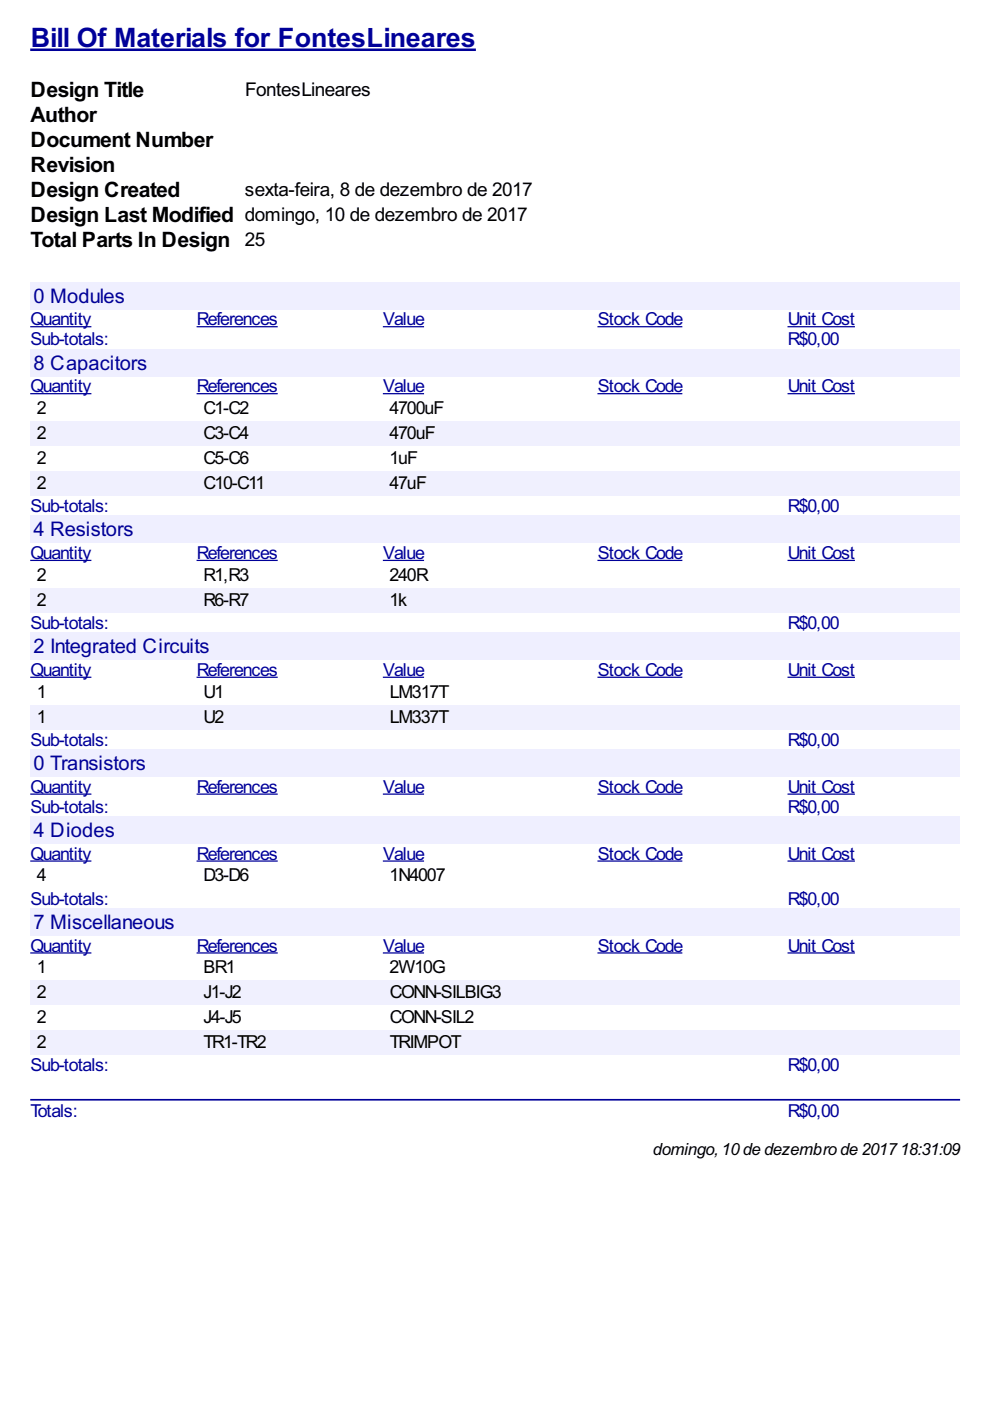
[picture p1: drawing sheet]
<svg xmlns="http://www.w3.org/2000/svg" width="210mm" height="297mm" viewBox="0 0 210 297" stroke-linecap="round" stroke-linejoin="round" font-family="sans-serif">
<defs><g id="words">
<text font-size="6.3" fill="#009" x="6.5" y="10">Bill Of Materials for FontesLineares</text>
<g font-size="5">
<text x="6.5" y="20.6">Design Title</text>
<text x="6.5" y="25.9">Author</text>
<text x="6.5" y="31.2">Document Number</text>
<text x="6.5" y="36.5">Revision</text>
<text x="6.5" y="41.8">Design Created</text>
<text x="6.5" y="47.1">Design Last Modified domingo, 10 de dezembro de 2017</text>
<text x="6.5" y="52.3">Total Parts In Design 25</text>
</g>
<g font-size="4.8" fill="#009">
<text x="7.1" y="64.2">0 Modules</text>
<text x="7.1" y="78.3">8 Capacitors</text>
<text x="7.1" y="113.7">4 Resistors</text>
<text x="7.1" y="138.5">2 Integrated Circuits</text>
<text x="7.1" y="163.3">0 Transistors</text>
<text x="7.1" y="177.4">4 Diodes</text>
<text x="7.1" y="196.9">7 Miscellaneous</text>
</g>
<g font-size="4.5">
<text x="52" y="20.3">FontesLineares</text>
<text x="51.9" y="41.5">sexta-feira, 8 de dezembro de 2017</text>
</g>
<g font-size="4.2" fill="#009">
<text x="6.5" y="69">Quantity</text>
<text x="41.7" y="69">References</text>
<text x="81.2" y="69">Value</text>
<text x="126.7" y="69">Stock Code</text>
<text x="167" y="69">Unit Cost</text>
<text x="6.5" y="73.2">Sub-totals:</text>
<text x="167" y="73.2">R$0,00</text>
<text x="6.5" y="83.2">Quantity</text>
<text x="41.7" y="83.2">References</text>
<text x="81.2" y="83.2">Value</text>
<text x="126.7" y="83.2">Stock Code</text>
<text x="167" y="83.2">Unit Cost</text>
<text x="6.5" y="108.6">Sub-totals:</text>
<text x="167" y="108.6">R$0,00</text>
<text x="6.5" y="118.6">Quantity</text>
<text x="41.7" y="118.6">References</text>
<text x="81.2" y="118.6">Value</text>
<text x="126.7" y="118.6">Stock Code</text>
<text x="167" y="118.6">Unit Cost</text>
<text x="6.5" y="133.4">Sub-totals:</text>
<text x="167" y="133.4">R$0,00</text>
<text x="6.5" y="143.3">Quantity</text>
<text x="41.7" y="143.3">References</text>
<text x="81.2" y="143.3">Value</text>
<text x="126.7" y="143.3">Stock Code</text>
<text x="167" y="143.3">Unit Cost</text>
<text x="6.5" y="158.1">Sub-totals:</text>
<text x="167" y="158.1">R$0,00</text>
<text x="6.5" y="168.1">Quantity</text>
<text x="6.5" y="172.3">Sub-totals:</text>
<text x="41.7" y="168.1">References</text>
<text x="81.2" y="168.1">Value</text>
<text x="126.7" y="168.1">Stock Code</text>
<text x="167" y="168.1">Unit Cost</text>
<text x="167" y="172.3">R$0,00</text>
<text x="6.5" y="182.3">Quantity</text>
<text x="41.7" y="182.3">References</text>
<text x="81.2" y="182.3">Value</text>
<text x="126.7" y="182.3">Stock Code</text>
<text x="167" y="182.3">Unit Cost</text>
<text x="6.5" y="191.8">Sub-totals:</text>
<text x="167" y="191.8">R$0,00</text>
<text x="6.5" y="201.8">Quantity</text>
<text x="41.7" y="201.8">References</text>
<text x="81.2" y="201.8">Value</text>
<text x="126.7" y="201.8">Stock Code</text>
<text x="167" y="201.8">Unit Cost</text>
<text x="6.5" y="227.2">Sub-totals:</text>
<text x="167" y="227.2">R$0,00</text>
<text x="6.5" y="236.8">Totals:</text>
<text x="167" y="236.8">R$0,00</text>
</g>
<g font-size="4.2">
<text x="7.8" y="87.8">2</text>
<text x="43.1" y="87.8">C1-C2</text>
<text x="82.6" y="87.8">4700uF</text>
<text x="7.8" y="93.1">2</text>
<text x="43.1" y="93.1">C3-C4</text>
<text x="82.6" y="93.1">470uF</text>
<text x="7.8" y="98.4">2</text>
<text x="43.1" y="98.4">C5-C6</text>
<text x="82.6" y="98.4">1uF</text>
<text x="7.8" y="103.7">2</text>
<text x="43.1" y="103.7">C10-C11</text>
<text x="82.6" y="103.7">47uF</text>
<text x="7.8" y="123.1">2</text>
<text x="43.1" y="123.1">R1,R3</text>
<text x="82.6" y="123.1">240R</text>
<text x="7.8" y="128.4">2</text>
<text x="43.1" y="128.4">R6-R7</text>
<text x="82.6" y="128.4">1k</text>
<text x="7.8" y="147.9">1</text>
<text x="43.1" y="147.9">U1</text>
<text x="82.6" y="147.9">LM317T</text>
<text x="7.8" y="153.2">1</text>
<text x="43.1" y="153.2">U2</text>
<text x="82.6" y="153.2">LM337T</text>
<text x="7.8" y="186.9">4</text>
<text x="43.1" y="186.9">D3-D6</text>
<text x="82.6" y="186.9">1N4007</text>
<text x="7.8" y="206.4">1</text>
<text x="43.1" y="206.4">BR1</text>
<text x="82.6" y="206.4">2W10G</text>
<text x="7.8" y="211.7">2</text>
<text x="43.1" y="211.7">J1-J2</text>
<text x="82.6" y="211.7">CONN-SILBIG3</text>
<text x="7.8" y="216.9">2</text>
<text x="43.1" y="216.9">J4-J5</text>
<text x="82.6" y="216.9">CONN-SIL2</text>
<text x="7.8" y="222.2">2</text>
<text x="43.1" y="222.2">TR1-TR2</text>
<text x="82.6" y="222.2">TRIMPOT</text>
</g>
<text font-size="4" x="138.4" y="245">domingo,10de dezembro de 201718:31:09</text>
</g></defs>
<path d="M6.4 10.6h94.5" fill="none" stroke="#009" stroke-width=".53"/>
<g fill="#efefff">
<path d="M6.4 59.8h197.2v5.8h-197.2z"/>
<path d="M6.9 60h19.3v4.8h-19.3z"/>
</g>
<path d="M6.4 69.3h13M41.7 69.3h17.2M81.2 69.3h8.7M126.7 69.3h18M167 69.3h14.3" fill="none" stroke="#009" stroke-width=".26"/>
<g fill="#efefff">
<path d="M6.4 74h197.2v5.8h-197.2z"/>
<path d="M6.9 74.3h24.1v4.8h-24.1z"/>
</g>
<path d="M6.4 83.5h13M41.7 83.5h17.2M81.2 83.5h8.7M126.7 83.5h18M167 83.5h14.3" fill="none" stroke="#009" stroke-width=".26"/>
<g fill="#f0f0fe">
<path d="M6.4 89.3h35.3v5.3h-35.3z"/>
<path d="M7.7 89.4h1.8v4.2h-1.8z"/>
<path d="M41.7 89.3h39.5v5.3h-39.5z"/>
<path d="M42.9 89.4h9.5v4.2h-9.5z"/>
<path d="M81.2 89.3h45.5v5.3h-45.5z"/>
<path d="M82.6 89.4h9.5v4.2h-9.5z"/>
<path d="M126.7 89.3h40.3v5.3h-40.3z"/>
<path d="M167 89.3h36.6v5.3h-36.6z"/>
<path d="M6.4 99.9h35.3v5.3h-35.3z"/>
<path d="M7.7 100h1.8v4.2h-1.8z"/>
<path d="M41.7 99.9h39.5v5.3h-39.5z"/>
<path d="M42.9 100h12.9v4.2h-12.9z"/>
<path d="M81.2 99.9h45.5v5.3h-45.5z"/>
<path d="M82.6 100h7.7v4.2h-7.7z"/>
<path d="M126.7 99.9h40.3v5.3h-40.3z"/>
<path d="M167 99.9h36.6v5.3h-36.6z"/>
</g>
<g fill="#efefff">
<path d="M6.4 109.4h197.2v5.7h-197.2z"/>
<path d="M6.9 109.5h21.2v4.8h-21.2z"/>
</g>
<path d="M6.4 118.8h13M41.7 118.8h17.2M81.2 118.8h8.7M126.7 118.8h18M167 118.8h14.3" fill="none" stroke="#009" stroke-width=".26"/>
<g fill="#f0f0fe">
<path d="M6.4 124.6h35.3v5.3h-35.3z"/>
<path d="M7.7 124.8h1.8v4.3h-1.8z"/>
<path d="M41.7 124.6h39.5v5.3h-39.5z"/>
<path d="M42.9 124.8h9.5v4.3h-9.5z"/>
<path d="M81.2 124.6h45.5v5.3h-45.5z"/>
<path d="M82.6 124.8h3.7v4.3h-3.7z"/>
<path d="M126.7 124.6h40.3v5.3h-40.3z"/>
<path d="M167 124.6h36.6v5.3h-36.6z"/>
</g>
<g fill="#efefff">
<path d="M6.4 134.2h197.2v5.7h-197.2z"/>
<path d="M6.9 134.4h37.3v4.7h-37.3z"/>
</g>
<path d="M6.4 143.6h13M41.7 143.6h17.2M81.2 143.6h8.7M126.7 143.6h18M167 143.6h14.3" fill="none" stroke="#009" stroke-width=".26"/>
<g fill="#f0f0fe">
<path d="M6.4 149.4h35.3v5.3h-35.3z"/>
<path d="M7.7 149.7h1.8v4.2h-1.8z"/>
<path d="M41.7 149.4h39.5v5.3h-39.5z"/>
<path d="M42.9 149.7h4.2v4.2h-4.2z"/>
<path d="M81.2 149.4h45.5v5.3h-45.5z"/>
<path d="M82.6 149.7h12.2v4.2h-12.2z"/>
<path d="M126.7 149.4h40.3v5.3h-40.3z"/>
<path d="M167 149.4h36.6v5.3h-36.6z"/>
</g>
<g fill="#efefff">
<path d="M6.4 158.9h197.2v5.8h-197.2z"/>
<path d="M6.9 159.2h23.8v4.8h-23.8z"/>
</g>
<path d="M6.4 168.4h13M41.7 168.4h17.2M81.2 168.4h8.7M126.7 168.4h18M167 168.4h14.3" fill="none" stroke="#009" stroke-width=".26"/>
<g fill="#efefff">
<path d="M6.4 173.1h197.2v5.8h-197.2z"/>
<path d="M6.9 173.2h17.2v4.8h-17.2z"/>
</g>
<path d="M6.4 182.6h13M41.7 182.6h17.2M81.2 182.6h8.7M126.7 182.6h18M167 182.6h14.3" fill="none" stroke="#009" stroke-width=".26"/>
<g fill="#efefff">
<path d="M6.4 192.6h197.2v5.7h-197.2z"/>
<path d="M6.9 192.8h29.9v4.8h-29.9z"/>
</g>
<path d="M6.4 202h13M41.7 202h17.2M81.2 202h8.7M126.7 202h18M167 202h14.3" fill="none" stroke="#009" stroke-width=".26"/>
<g fill="#f0f0fe">
<path d="M6.4 207.9h35.3v5.3h-35.3z"/>
<path d="M7.7 208.2h1.8v4.2h-1.8z"/>
<path d="M41.7 207.9h39.5v5.3h-39.5z"/>
<path d="M42.9 208.2h7.9v4.2h-7.9z"/>
<path d="M81.2 207.9h45.5v5.3h-45.5z"/>
<path d="M82.6 208.2h23.5v4.2h-23.5z"/>
<path d="M126.7 207.9h40.3v5.3h-40.3z"/>
<path d="M167 207.9h36.6v5.3h-36.6z"/>
<path d="M6.4 218.4h35.3v5.3h-35.3z"/>
<path d="M7.7 218.7h1.8v4.3h-1.8z"/>
<path d="M41.7 218.4h39.5v5.3h-39.5z"/>
<path d="M42.9 218.7h13.2v4.3h-13.2z"/>
<path d="M81.2 218.4h45.5v5.3h-45.5z"/>
<path d="M82.6 218.7h14.8v4.3h-14.8z"/>
<path d="M126.7 218.4h40.3v5.3h-40.3z"/>
<path d="M167 218.4h36.6v5.3h-36.6z"/>
</g>
<path d="M6.6 233.2h196.8" fill="none" stroke="#009" stroke-width=".35"/>
<use href="#words"/>
</svg>
